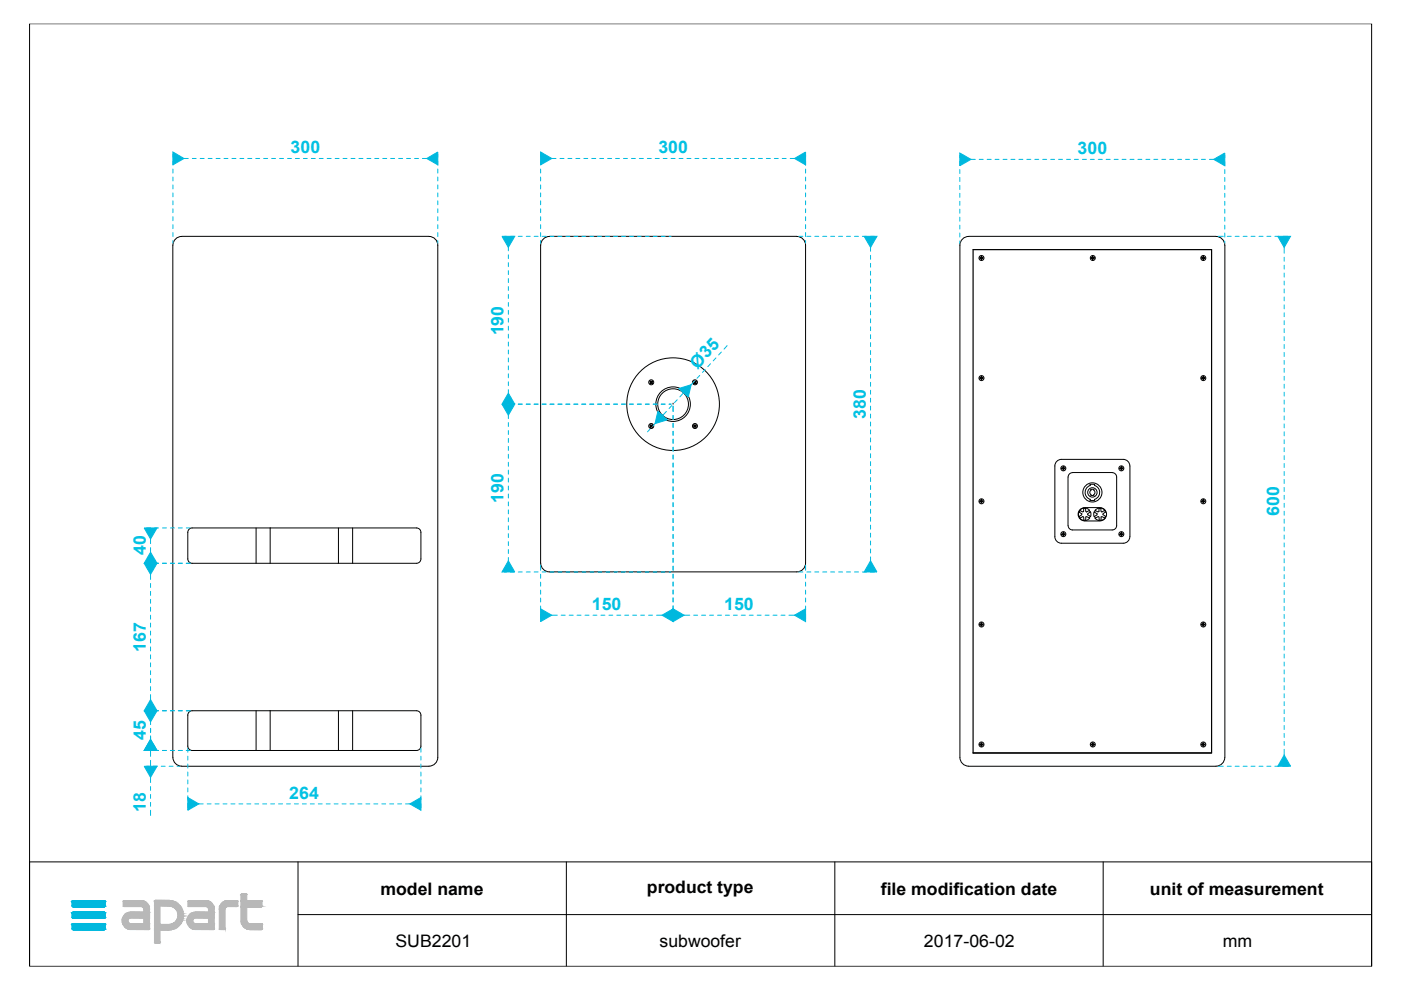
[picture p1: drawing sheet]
<svg xmlns="http://www.w3.org/2000/svg" width="297mm" height="210mm" viewBox="0 0 297 210" stroke-linecap="round" stroke-linejoin="round" font-family="sans-serif">
<defs><g id="words">
<g font-size="3.7" fill="#00c3e4">
<text x="61.6" y="32.5">300</text>
<text x="139.6" y="32.5">300</text>
<text x="228.5" y="32.8">300</text>
<text x="106.7" y="71.1" transform="rotate(-90 106.7 71.1)">190</text>
<text x="147.9" y="78.3" transform="rotate(-47 147.9 78.3)">Ø35</text>
<text x="183.5" y="88.8" transform="rotate(-90 183.5 88.8)">380</text>
<text x="106.7" y="106.7" transform="rotate(-90 106.7 106.7)">190</text>
<text x="271.2" y="109.4" transform="rotate(-90 271.2 109.4)">600</text>
<text x="30.9" y="117.7" transform="rotate(-90 30.9 117.7)">40</text>
<text x="125.5" y="129.4">150</text>
<text x="153.5" y="129.4">150</text>
<text x="30.9" y="138.2" transform="rotate(-90 30.9 138.2)">167</text>
<text x="30.9" y="157" transform="rotate(-90 30.9 157)">45</text>
<text x="30.9" y="172.2" transform="rotate(-90 30.9 172.2)">18</text>
<text x="61.3" y="169.4">264</text>
</g>
<g font-size="3.7">
<text x="80.6" y="189.7">model name</text>
<text x="137.2" y="189.3">product type</text>
<text x="186.8" y="189.7">file modification date</text>
<text x="243.8" y="189.7">unit of measurement</text>
<text x="83.8" y="200.8">SUB2201</text>
<text x="139.9" y="200.8">subwoofer</text>
<text x="195.9" y="200.8">2017-06-02</text>
<text x="259.3" y="200.8">mm</text>
</g>
</g></defs>
<g fill="none" stroke="#000" stroke-width=".21">
<path d="M6.3 5h284.5v199.9h-284.5zM36.6 52v108.6M38.5 50.1a1.86 1.86 0 0 0-1.8 1.9M38.5 50.1h52.5M91 50.1a1.86 1.86 0 0 1 1.8 1.9v108.6a1.86 1.86 0 0 1-1.8 1.8h-52.5a1.86 1.86 0 0 1-1.8-1.8M114.6 52v67.4M116.5 50.1a1.86 1.86 0 0 0-1.9 1.9M116.5 50.1h52.4M168.9 50.1a1.86 1.86 0 0 1 1.9 1.9v67.4a1.86 1.86 0 0 1-1.9 1.9h-52.4a1.86 1.86 0 0 1-1.9-1.9M205.4 50.1a1.86 1.86 0 0 0-1.9 1.9v108.6a1.9 1.9 0 0 0 1.9 1.9l52.4-.1a1.86 1.86 0 0 0 1.9-1.8v-108.6a1.9 1.9 0 0 0-1.9-1.9M205.4 50.1h52.4M207.7 54.6h.3v-.3h.2v.3h.3v.2h-.3v.3h-.2v-.3h-.3z"/>
<path d="M231.3 54.6h.3v-.3h.2v.3h.3v.2h-.3v.3h-.2v-.3h-.3zM254.7 54.6h.3v-.3h.2v.3h.3v.2h-.3v.3h-.2v-.3h-.3zM137.8 80.8l.1-.1 .2 .3 .2-.3 .1 .1-.2 .3 .2 .2-.1 .1-.2-.2-.2 .2-.1-.1 .2-.2zM137.8 90.1l.1-.1 .2 .2 .2-.2 .1 .1-.2 .2 .2 .2-.1 .1-.2-.2-.2 .2-.1-.1 .2-.2zM142.7 85.7h.1M147 90.1l.1-.1 .2 .2 .3-.2 .1 .1-.3 .2 .3 .2-.1 .1-.3-.2-.2 .2-.1-.1 .2-.2zM147 80.8l.2-.1 .2 .3 .2-.3 .1 .1-.2 .3 .2 .2-.1 .1-.2-.2-.3 .2-.1-.1 .3-.2zM207.7 80.1h.3v-.3h.2v.3h.3v.1h-.3v.3h-.2v-.3h-.3zM225.1 99.2h.3v-.3h.1v.3h.3v.2h-.3v.3h-.1v-.3h-.3zM237.4 99.2h.3v-.3h.1v.3h.3v.2h-.3v.3h-.1v-.3h-.3zM239.5 98.8a1.4 1.4 0 0 0-1.4-1.4h-13.1a1.4 1.4 0 0 0-1.4 1.4v15a1.4 1.4 0 0 0 1.4 1.4h13.1a1.4 1.4 0 0 0 1.4-1.4M239.6 98.8v15"/>
<path d="M254.7 80.1h.3v-.3h.2v.3h.3v.1h-.3v.3h-.2v-.3h-.3zM40.1 112.2l.6-.3h47.6a.93 .93 0 0 1 .9 1v5.6a.93 .93 0 0 1-.9 .9h-47.6a.93 .93 0 0 1-.9-.9v-5.6zM54.3 111.9v7.5M57.3 111.9v7.5M71.8 111.9v7.5M74.8 111.9v7.5M207.7 106.2h.3v-.3h.2v.3h.3v.2h-.3v.2h-.2v-.2h-.3zM225.1 113.2h.3v-.3h.1v.3h.3v.2h-.3v.2h-.1v-.2h-.3zM226.4 101.1v10.3M227.4 100.2a.93 .93 0 0 0-.9 .9M227.4 100.2h8.4M228.8 109.5l.5-.3 .1-.3-.7-.3v.9"/>
<path d="M228.8 109.5l.2 .3M228.9 109.9l.7-.4 .2 .1v.8zM229 108.3l-.2 .3M229.1 108l.7-.3-.1 .7-.1 .2-.7-.4zM230 107.6a1.4 1.4 0 0 0-1.4 1.4 1.4 1.4 0 0 0 1.4 1.4l3.2 .1a1.41 1.41 0 0 0 1.4-1.5 1.41 1.41 0 0 0-1.4-1.4M230 107.6h3.2M230.2 107.7l.8 .5-.6 .4-.2-.2zM230.2 107.8h-.4M230.2 110.3h-.4M230.2 109.6l.2-.1 .6 .4-.8 .5zM230.6 108.9l.6-.4v1l-.6-.4zM230.9 108.2l.2 .4"/>
<path d="M231.1 102.7h.7h.3v.2M231.2 109.5l-.2 .3M231.2 102.9a1.54 1.54 0 0 0-1.1 1.5 1.54 1.54 0 0 0 1.1 1.5M231.3 103.8l.2-.1a.65 .65 0 0 1 .6 .8 .65 .65 0 0 1-.8 .5l-.1-.2a.55 .55 0 0 1 .1-.9M232 109.5l.6-.3v-.3l-.6-.3v.9M232.1 109.5l.2 .3M232.1 102.9a1.55 1.55 0 0 1 1.1 1.5 1.55 1.55 0 0 1-1.1 1.5v.2h-1M232.2 108.3l-.2 .3M232.3 108l.7-.3v.7l-.2 .2-.6-.4zM233 110.4v-.8l-.2-.1-.6 .4 .8 .5M233.4 107.8h-.4M233.4 107.7v.7l.2 .2 .7-.4-.9-.5"/>
<path d="M233.4 110.3h-.4M233.4 109.6l.2-.1 .7 .4-.9 .5zM234.2 108.2l.2 .4M234.4 109.5l-.2 .3M234.5 108.5l-.6 .4v.2l.6 .4M235.8 100.2a.93 .93 0 0 1 1 .9v10.3a.93 .93 0 0 1-1 1h-8.4a.93 .93 0 0 1-.9-1M237.7 112.9h.1v.3h.3v.2h-.3v.2h-.1v-.2h-.3v-.2h.3zM254.7 106.2h.3v-.3h.2v.3h.3v.2h-.3v.2h-.2v-.2h-.3zM208 132h.2v.3h.3v.2h-.3v.3h-.2v-.3h-.3v-.2h.3zM255 132h.2v.3h.3v.2h-.3v.3h-.2v-.3h-.3v-.2h.3zM40.1 151l.6-.3h47.6a.93 .93 0 0 1 .9 .9v6.6a.93 .93 0 0 1-.9 .9h-47.6a.93 .93 0 0 1-.9-.9v-6.6zM54.3 150.7v8.4"/>
<path d="M57.3 150.7v8.4M71.8 150.7v8.4M74.8 150.7v8.4M207.7 157.8h.3v-.3h.2v.3h.3v.1h-.3v.3h-.2v-.3h-.3zM231.3 157.8h.3v-.3h.2v.3h.3v.1h-.3v.3h-.2v-.3h-.3zM254.7 157.8h.3v-.3h.2v.3h.3v.1h-.3v.3h-.2v-.3h-.3zM6.3 182.7h284.5v22.2h-284.5zM63.2 193.9h227.6M63.2 182.7v22.2M120.1 182.7v22.2M177 182.7v22.2M233.9 182.7v22.2"/>
<circle cx="208.1" cy="54.7" r=".53"/>
<circle cx="231.7" cy="54.7" r=".53"/>
<circle cx="255.1" cy="54.7" r=".53"/>
<circle cx="138.1" cy="90.3" r=".53"/>
<circle cx="138.1" cy="81.1" r=".53"/>
<circle cx="142.7" cy="85.7" r="9.8"/>
<circle cx="142.7" cy="85.7" r="3.7"/>
<circle cx="142.7" cy="85.7" r="3.3"/>
<circle cx="147.3" cy="90.3" r=".53"/>
<circle cx="147.3" cy="81.1" r=".53"/>
<circle cx="208.1" cy="80.2" r=".53"/>
<circle cx="225.4" cy="99.3" r=".53"/>
<circle cx="237.7" cy="99.3" r=".53"/>
<circle cx="255.1" cy="80.2" r=".53"/>
<circle cx="208.1" cy="106.3" r=".53"/>
<circle cx="225.4" cy="113.3" r=".53"/>
<circle cx="231.6" cy="104.4" r=".99"/>
<circle cx="231.6" cy="104.4" r="2.03"/>
<circle cx="237.7" cy="113.3" r=".53"/>
<circle cx="255.1" cy="106.3" r=".53"/>
<circle cx="208.1" cy="132.4" r=".53"/>
<circle cx="255.1" cy="132.4" r=".53"/>
<circle cx="208.1" cy="157.8" r=".53"/>
<circle cx="231.7" cy="157.8" r=".53"/>
<circle cx="255.1" cy="157.8" r=".53"/>
</g>
<path d="M206.3 52.9h50.6v106.7h-50.6zM231.1 102.7v.2M231.1 105.9v.2M231.3 103.8v.1M206.3 159.6h50.6" fill="none" stroke="#000" stroke-width=".25"/>
<g fill="#00b8de" stroke="#00b8de" stroke-width=".21">
<path d="M15.5 191h6.6z"/>
<path d="M15.4 191h6.8z"/>
<path d="M15.5 191h6.7z"/>
<path d="M15.3 191h6.9z"/>
<path d="M15.3 191l7 .1z"/>
<path d="M15.3 191.1h7z"/>
<path d="M15.3 191.1l7.1 .1z"/>
<path d="M15.2 191.2h7.2z"/>
<path d="M15.2 191.2l7.2 .8h-7.2z"/>
<path d="M15.2 191.2h7.2v.8z"/>
<path d="M15.2 192h7.2z"/>
<path d="M15.2 192l7.1 .1z"/>
<path d="M15.3 192.1h7z"/>
<path d="M15.3 192.1l7 .1z"/>
<path d="M15.3 192.2h6.9z"/>
<path d="M15.3 192.2h7z"/>
<path d="M15.4 192.2l6.8 .1z"/>
<path d="M15.4 192.2h6.8z"/>
<path d="M15.4 192.3h6.7z"/>
<path d="M15.4 192.3h6.8z"/>
<path d="M15.5 192.3h6.6z"/>
<path d="M15.5 193.4h6.6z"/>
<path d="M15.4 193.4h6.8z"/>
<path d="M15.5 193.4h6.7z"/>
<path d="M15.3 193.5h6.9z"/>
<path d="M15.4 193.4l6.8 .1z"/>
<path d="M15.3 193.5h7z"/>
<path d="M15.3 193.5l7 .1z"/>
<path d="M15.3 193.6h7.1z"/>
<path d="M15.2 193.6l7.2 .1z"/>
<path d="M15.2 193.7l7.2 .7h-7.2z"/>
<path d="M15.2 193.7h7.2v.7z"/>
<path d="M15.2 194.4l7.2 .1z"/>
<path d="M15.2 194.5h7.1z"/>
<path d="M15.2 194.5h7.2z"/>
<path d="M15.3 194.5l7 .1z"/>
<path d="M15.3 194.5h7z"/>
<path d="M15.3 194.6h7z"/>
<path d="M15.3 194.6h6.9z"/>
<path d="M15.3 194.6l6.9 .1z"/>
<path d="M15.4 194.7h6.8z"/>
<path d="M15.4 194.7h6.7z"/>
<path d="M15.5 194.7h6.6z"/>
<path d="M15.5 195.8h6.6z"/>
<path d="M15.4 195.8h6.8z"/>
<path d="M15.5 195.8h6.7z"/>
<path d="M15.3 195.9h6.9z"/>
<path d="M15.4 195.8l6.8 .1z"/>
<path d="M15.3 195.9h7z"/>
<path d="M15.3 195.9l7 .1z"/>
<path d="M15.3 196h7.1z"/>
<path d="M15.2 196l7.2 .1z"/>
<path d="M15.2 196.1l7.2 .7h-7.2z"/>
<path d="M15.2 196.1h7.2v.7z"/>
<path d="M15.2 196.8l7.2 .1z"/>
<path d="M15.2 196.9h7.1z"/>
<path d="M15.2 196.9h7.2z"/>
<path d="M15.3 196.9l7 .1z"/>
<path d="M15.3 196.9h7z"/>
<path d="M15.3 197h7z"/>
<path d="M15.3 197l6.9 .1z"/>
<path d="M15.3 197.1h6.9z"/>
<path d="M15.4 197.1h6.8z"/>
<path d="M15.4 197.1h6.7z"/>
<path d="M15.5 197.1h6.6z"/>
<path d="M36.7 32.2l2.3 1.4-2.3 1.4z"/>
<path d="M90.5 33.6l2.3-1.4v2.8z"/>
<path d="M114.6 32.2l2.4 1.4-2.4 1.4z"/>
<path d="M168.4 33.6l2.4-1.4v2.8z"/>
<path d="M184.6 118.9l1.3 2.4h-2.7z"/>
<path d="M183.2 50.1h2.7l-1.3 2.4z"/>
<path d="M106.4 50.1h2.7l-1.3 2.4z"/>
<path d="M107.8 83.3l1.3 2.4h-2.7z"/>
<path d="M107.8 118.9l1.3 2.4h-2.7z"/>
<path d="M106.4 85.7h2.7l-1.3 2.3z"/>
<path d="M114.6 129.1l2.4 1.3-2.4 1.4z"/>
<path d="M140.4 130.4l2.3-1.3v2.7z"/>
<path d="M142.7 129.1l2.4 1.3-2.4 1.4z"/>
<path d="M168.4 130.4l2.4-1.3v2.7z"/>
<path d="M139.5 87.2l2 1.8-2.6 .8z"/>
<path d="M143.9 82.4l2.6-.8-.6 2.6z"/>
<path d="M203.5 32.4l2.4 1.4-2.4 1.3z"/>
<path d="M257.3 33.8l2.4-1.4v2.7z"/>
<path d="M270.9 50.1h2.7l-1.3 2.4z"/>
<path d="M272.3 160.1l1.3 2.4h-2.7z"/>
<path d="M31.9 156.8l1.4 2.3h-2.7z"/>
<path d="M30.6 162.5h2.7l-1.4 2.3z"/>
<path d="M30.6 150.7h2.7l-1.4 2.3z"/>
<path d="M31.9 148.3l1.4 2.4h-2.7z"/>
<path d="M30.6 119.4h2.7l-1.4 2.4z"/>
<path d="M31.9 117.1l1.4 2.3h-2.7z"/>
<path d="M30.6 111.9h2.7l-1.4 2.4z"/>
<path d="M39.8 169.1l2.4 1.3-2.4 1.4z"/>
<path d="M86.9 170.4l2.3-1.3v2.7z"/>
</g>
<g fill="#b8b8b8" stroke="#b8b8b8" stroke-width=".21">
<path d="M51.2 189.6h1z"/>
<path d="M51.2 189.6h1.1z"/>
<path d="M51.1 189.6h1.2z"/>
<path d="M51.1 189.6l1.2 .1z"/>
<path d="M51.1 189.7h1.2z"/>
<path d="M32.9 190.9h3z"/>
<path d="M32.9 190.9h3.1z"/>
<path d="M32.8 190.9h3.2z"/>
<path d="M32.8 190.9l3.4 .1z"/>
<path d="M48.2 191h2.1z"/>
<path d="M40 191h3.7z"/>
<path d="M26.2 191h3.8z"/>
<path d="M51.1 189.7l1.2 1.3h-1.2z"/>
<path d="M51.1 189.7h1.2v1.3z"/>
<path d="M51.1 191h4.4z"/>
<path d="M39.9 191h3.9z"/>
<path d="M40 191h3.8z"/>
<path d="M32.8 191h3.5z"/>
<path d="M48.1 191h2.2z"/>
<path d="M26.2 191h3.9z"/>
<path d="M48 191h2.4z"/>
<path d="M48.1 191h2.3z"/>
<path d="M39.9 191h4z"/>
<path d="M26.2 191h4z"/>
<path d="M32.8 191h3.6z"/>
<path d="M47.9 191h2.5z"/>
<path d="M39.9 191h4.1z"/>
<path d="M26.2 191h4.1z"/>
<path d="M32.8 191h3.7z"/>
<path d="M39.9 191h4.2z"/>
<path d="M32.7 191h3.9z"/>
<path d="M47.8 191h2.6z"/>
<path d="M26.1 191h4.3z"/>
<path d="M51.1 191h4.5z"/>
<path d="M47.7 191h2.7z"/>
<path d="M39.9 191h4.3z"/>
<path d="M26.1 191h4.4z"/>
<path d="M47.7 191.1h2.7z"/>
<path d="M47.7 191l2.7 .1z"/>
<path d="M39.9 191l4.4 .1z"/>
<path d="M26.1 191l4.4 .1z"/>
<path d="M51.1 191l4.5 .1z"/>
<path d="M47.6 191.1h2.8z"/>
<path d="M39.9 191.1h4.4z"/>
<path d="M26.1 191.1h4.5z"/>
<path d="M32.7 191l4.2 .1z"/>
<path d="M47.3 191.3l.3-.2 2.8 .2z"/>
<path d="M47.6 191.1h2.8v.2z"/>
<path d="M39.9 191.1l4.7 .2h-4.7z"/>
<path d="M39.9 191.1h4.4l.3 .2z"/>
<path d="M26.1 191.1l4.8 .2h-4.8z"/>
<path d="M26.1 191.1h4.5l.3 .2z"/>
<path d="M32.7 191.1l4.7 .2h-4.7z"/>
<path d="M32.7 191.1h4.2l.5 .2z"/>
<path d="M47 191.5l.3-.2 3.1 .2z"/>
<path d="M47.3 191.3h3.1v.2z"/>
<path d="M39.9 191.3l5 .2h-5z"/>
<path d="M39.9 191.3h4.7l.3 .2z"/>
<path d="M26.1 191.3l5.1 .2h-5.1z"/>
<path d="M26.1 191.3h4.8l.3 .2z"/>
<path d="M32.7 191.3l5.1 .3h-5.1z"/>
<path d="M32.7 191.3h4.7l.4 .3z"/>
<path d="M47 191.5l3.4 .2h-3.6z"/>
<path d="M47 191.5h3.4v.2z"/>
<path d="M39.9 191.5l5.2 .2h-5.2z"/>
<path d="M39.9 191.5h5l.2 .2z"/>
<path d="M26.1 191.5l5.3 .2h-5.3z"/>
<path d="M26.1 191.5h5.1l.2 .2z"/>
<path d="M32.7 191.6l5.4 .4h-5.4z"/>
<path d="M32.7 191.6h5.1l.3 .4z"/>
<path d="M46.8 191.7l3.6 .3h-3.7z"/>
<path d="M46.8 191.7h3.6v.3z"/>
<path d="M39.9 191.7l5.4 .3h-5.4z"/>
<path d="M39.9 191.7h5.2l.2 .3z"/>
<path d="M26.1 191.7l5.4 .3h-5.4z"/>
<path d="M26.1 191.7h5.3l.1 .3z"/>
<path d="M46.7 192l3.7 .1z"/>
<path d="M39.9 192l5.4 .1z"/>
<path d="M26.1 192l5.5 .1z"/>
<path d="M46.6 192.1h3.8z"/>
<path d="M26.1 192.1h5.5z"/>
<path d="M39.9 192.1h5.4z"/>
<path d="M32.7 192l5.5 .1h-5.5z"/>
<path d="M32.7 192h5.4l.1 .1z"/>
<path d="M51.1 191.1l4.5 1h-4.5z"/>
<path d="M51.1 191.1h4.5v1z"/>
<path d="M51.1 192.1h4.5z"/>
<path d="M39.9 192.1l5.4 .1z"/>
<path d="M46.6 192.1l3.8 .1z"/>
<path d="M26.1 192.1l5.5 .1z"/>
<path d="M51.1 192.1l4.5 .1z"/>
<path d="M39.9 192.2h5.4z"/>
<path d="M35.9 192.1l2.4 .1z"/>
<path d="M46.6 192.2h3.8z"/>
<path d="M26.2 192.2h5.4z"/>
<path d="M51.1 192.2h4.4z"/>
<path d="M51.1 192.2h4.5z"/>
<path d="M46.6 192.2h3.7z"/>
<path d="M40 192.2h5.3z"/>
<path d="M46.6 192.2h1.5z"/>
<path d="M46.6 192.2h1.6z"/>
<path d="M43.7 192.2h1.6z"/>
<path d="M30 192.2h1.6z"/>
<path d="M51.1 192.2h4.3z"/>
<path d="M46.6 192.2l1.4 .1z"/>
<path d="M43.8 192.2l1.6 .1z"/>
<path d="M30.1 192.2l1.5 .1z"/>
<path d="M36.3 192.2l2.1 .1h-1.8z"/>
<path d="M36.3 192.2h2l.1 .1z"/>
<path d="M46.6 192.3h1.3z"/>
<path d="M46.6 192.3h1.4z"/>
<path d="M43.9 192.3h1.5z"/>
<path d="M30.2 192.3h1.4z"/>
<path d="M46.5 192.3l1.4 .1z"/>
<path d="M46.5 192.3h1.4z"/>
<path d="M44 192.3l1.4 .1z"/>
<path d="M30.3 192.3l1.3 .1z"/>
<path d="M36.6 192.3l1.8 .1z"/>
<path d="M46.5 192.4h1.4z"/>
<path d="M44 192.4h1.4z"/>
<path d="M30.3 192.4h1.4z"/>
<path d="M36.7 192.4l1.8 .1h-1.6z"/>
<path d="M36.7 192.4h1.7l.1 .1z"/>
<path d="M46.5 192.4l1.3 .1z"/>
<path d="M44.1 192.4l1.3 .1z"/>
<path d="M30.3 192.4l1.4 .1z"/>
<path d="M46.5 192.5l1.3 .1z"/>
<path d="M46.5 192.5h1.3z"/>
<path d="M44.1 192.5l1.3 .1z"/>
<path d="M30.4 192.5l1.3 .1z"/>
<path d="M46.5 192.6l1.2 .1h-1.2z"/>
<path d="M46.5 192.6h1.3z"/>
<path d="M44.2 192.6l1.2 .1z"/>
<path d="M30.4 192.6l1.3 .1z"/>
<path d="M46.5 192.7h1.2z"/>
<path d="M44.2 192.7h1.2z"/>
<path d="M30.5 192.7h1.2z"/>
<path d="M36.9 192.5l1.7 .2h-1.4z"/>
<path d="M36.9 192.5h1.6l.1 .2z"/>
<path d="M37.2 192.7l1.5 .1z"/>
<path d="M37.3 192.8l1.4 .2h-1.3z"/>
<path d="M37.3 192.8h1.4v.2z"/>
<path d="M37.4 193l1.4 .3h-1.2z"/>
<path d="M37.4 193h1.3l.1 .3z"/>
<path d="M37.6 193.3h1.2z"/>
<path d="M44.2 192.7l1.2 .7h-1.2z"/>
<path d="M44.2 192.7h1.2v.7z"/>
<path d="M30.5 192.7l1.2 .7h-1.2z"/>
<path d="M30.5 192.7h1.2v.7z"/>
<path d="M41 193.5h4.4z"/>
<path d="M41.3 193.4l4.1 .1z"/>
<path d="M27.2 193.5h4.5z"/>
<path d="M27.6 193.4l4.1 .1z"/>
<path d="M40.7 193.6h4.7z"/>
<path d="M41 193.5l4.4 .1z"/>
<path d="M26.9 193.6h4.8z"/>
<path d="M27.2 193.5l4.5 .1z"/>
<path d="M37.6 193.3l1.3 .4h-1.2z"/>
<path d="M37.6 193.3h1.2l.1 .4z"/>
<path d="M40.4 193.7l.3-.1 4.7 .1z"/>
<path d="M40.7 193.6h4.7v.1z"/>
<path d="M26.6 193.7l.3-.1 4.8 .1z"/>
<path d="M26.9 193.6h4.8v.1z"/>
<path d="M37.7 193.7l1.2 .1z"/>
<path d="M40.1 194l.3-.3 5 .3z"/>
<path d="M40.4 193.7h5v.3z"/>
<path d="M26.4 194l.2-.3 5.1 .3z"/>
<path d="M26.6 193.7h5.1v.3z"/>
<path d="M37.7 193.8l1.2 .2h-1.2z"/>
<path d="M37.7 193.8h1.2v.2z"/>
<path d="M40.1 194l5.3 .3h-5.5z"/>
<path d="M40.1 194h5.3v.3z"/>
<path d="M26.4 194l5.3 .3h-5.5z"/>
<path d="M26.4 194h5.3v.3z"/>
<path d="M37.7 194l1.2 .3h-1.2z"/>
<path d="M37.7 194h1.2v.3z"/>
<path d="M37.7 194.3l1.2 .1h-1.2z"/>
<path d="M37.7 194.3h1.2z"/>
<path d="M39.9 194.3l5.5 .3h-5.6z"/>
<path d="M39.9 194.3h5.5v.3z"/>
<path d="M26.2 194.3l5.5 .3h-5.7z"/>
<path d="M26.2 194.3h5.5v.3z"/>
<path d="M39.8 194.6h5.6z"/>
<path d="M26 194.6h5.7z"/>
<path d="M39.7 194.6l1.6 .1z"/>
<path d="M39.7 194.6h1.7z"/>
<path d="M26 194.6l1.5 .1z"/>
<path d="M26 194.6h1.6z"/>
<path d="M39.7 194.7h1.5z"/>
<path d="M39.7 194.7h1.6z"/>
<path d="M26 194.7h1.4z"/>
<path d="M26 194.7h1.5z"/>
<path d="M37.7 194.4l1.1 .4h-1.2z"/>
<path d="M37.7 194.4h1.2l-.1 .4z"/>
<path d="M39.7 194.7l1.4 .1z"/>
<path d="M26 194.7l1.3 .1z"/>
<path d="M37.6 194.8h1.2z"/>
<path d="M39.7 194.8l1.3 .1z"/>
<path d="M39.7 194.8h1.4z"/>
<path d="M26 194.8l1.2 .1z"/>
<path d="M26 194.8h1.3z"/>
<path d="M39.6 194.9h1.4z"/>
<path d="M25.9 194.9h1.3z"/>
<path d="M39.6 194.9l1.3 .1z"/>
<path d="M25.9 194.9l1.3 .1z"/>
<path d="M39.6 195l1.3 .1h-1.3z"/>
<path d="M39.6 195h1.3z"/>
<path d="M25.9 195l1.2 .1z"/>
<path d="M25.9 195h1.3z"/>
<path d="M37.6 194.8l1.1 .3h-1.3z"/>
<path d="M37.6 194.8h1.2l-.1 .3z"/>
<path d="M39.6 195.1l1.3 .1z"/>
<path d="M39.6 195.1h1.3z"/>
<path d="M25.9 195.1l1.2 .1h-1.2z"/>
<path d="M25.9 195.1h1.2z"/>
<path d="M39.6 195.2h1.3z"/>
<path d="M25.9 195.2h1.2z"/>
<path d="M51.1 192.2l1.2 3.1h-1.2z"/>
<path d="M51.1 192.2h1.2v3.1z"/>
<path d="M51.1 195.3h1.2z"/>
<path d="M37.4 195.1l1.3 .2h-1.4z"/>
<path d="M37.4 195.1h1.3v.2z"/>
<path d="M39.6 195.2l1.3 .1z"/>
<path d="M25.9 195.2l1.2 .1z"/>
<path d="M51.1 195.3l1.2 .1z"/>
<path d="M37.3 195.3l1.3 .1h-1.4z"/>
<path d="M37.3 195.3h1.4z"/>
<path d="M39.6 195.3l1.3 .1z"/>
<path d="M25.9 195.3l1.2 .1z"/>
<path d="M51.1 195.4l1.3 .1z"/>
<path d="M39.6 195.4l1.3 .1z"/>
<path d="M25.9 195.4l1.3 .1z"/>
<path d="M51.1 195.5h1.3z"/>
<path d="M39.6 195.5l1.4 .1z"/>
<path d="M25.9 195.5l1.3 .1z"/>
<path d="M39.6 195.6h1.4z"/>
<path d="M25.9 195.6h1.3z"/>
<path d="M36.9 195.6l.3-.2 1.3 .2z"/>
<path d="M37.2 195.4h1.4l-.1 .2z"/>
<path d="M51.1 195.5l1.4 .1z"/>
<path d="M51.1 195.6h1.4z"/>
<path d="M39.6 195.6l1.5 .1z"/>
<path d="M25.9 195.6l1.4 .1z"/>
<path d="M51.1 195.6l1.4 .1z"/>
<path d="M36.7 195.7h1.7z"/>
<path d="M36.9 195.6h1.6z"/>
<path d="M51.2 195.7h1.4z"/>
<path d="M39.7 195.7l1.5 .1z"/>
<path d="M26 195.7l1.4 .1z"/>
<path d="M51.2 195.7l1.5 .1z"/>
<path d="M39.7 195.8h1.6z"/>
<path d="M26 195.8h1.5z"/>
<path d="M36.6 195.8h1.8z"/>
<path d="M51.2 195.8h1.6z"/>
<path d="M51.2 195.8h1.7z"/>
<path d="M51.2 195.8h4.3z"/>
<path d="M44.2 194.6l1.2 1.2h-1.2z"/>
<path d="M44.2 194.6h1.2v1.2z"/>
<path d="M39.7 195.8h1.7z"/>
<path d="M30.5 194.6l1.2 1.2h-1.2z"/>
<path d="M30.5 194.6h1.2v1.2z"/>
<path d="M26 195.8h1.6z"/>
<path d="M51.2 195.8l4.4 .1z"/>
<path d="M51.2 195.9h4.4z"/>
<path d="M39.7 195.8l5.7 .1z"/>
<path d="M26 195.8l5.7 .1z"/>
<path d="M36.3 195.9l.3-.1 1.7 .1z"/>
<path d="M36.6 195.8h1.8l-.1 .1z"/>
<path d="M35.9 196h2.3z"/>
<path d="M36.3 195.9h2z"/>
<path d="M32.7 192.1l1.2 3.9h-1.2z"/>
<path d="M32.7 192.1h1.2v3.9z"/>
<path d="M32.7 196l5.4 .1h-5.4z"/>
<path d="M32.7 196h5.5l-.1 .1z"/>
<path d="M39.8 195.9l5.6 .3h-5.5z"/>
<path d="M39.8 195.9h5.6v.3z"/>
<path d="M26 195.9l5.7 .3h-5.5z"/>
<path d="M26 195.9h5.7v.3z"/>
<path d="M51.2 195.9l4.4 .4h-4.2z"/>
<path d="M51.2 195.9h4.4v.4z"/>
<path d="M32.7 196.1l5.1 .4h-5.1z"/>
<path d="M32.7 196.1h5.4l-.3 .4z"/>
<path d="M39.9 196.2l5.5 .3h-5.3z"/>
<path d="M39.9 196.2h5.5v.3z"/>
<path d="M26.2 196.2l5.5 .3h-5.3z"/>
<path d="M26.2 196.2h5.5v.3z"/>
<path d="M51.4 196.3l4.2 .2h-4z"/>
<path d="M51.4 196.3h4.2v.2z"/>
<path d="M40.1 196.5l5.3 .2h-5z"/>
<path d="M40.1 196.5h5.3v.2z"/>
<path d="M26.4 196.5l5.3 .2h-5.1z"/>
<path d="M26.4 196.5h5.3v.2z"/>
<path d="M32.7 196.5l4.7 .3h-4.7z"/>
<path d="M32.7 196.5h5.1l-.4 .3z"/>
<path d="M51.6 196.5l4 .3h-3.7z"/>
<path d="M51.6 196.5h4v.3z"/>
<path d="M40.4 196.7l5 .2h-4.7z"/>
<path d="M40.4 196.7h5v.2z"/>
<path d="M26.6 196.7l5.1 .2h-4.8z"/>
<path d="M26.6 196.7h5.1v.2z"/>
<path d="M51.9 196.8l3.7 .1h-3.4z"/>
<path d="M51.9 196.8h3.7v.1z"/>
<path d="M46.5 192.7l1.2 4.3h-1.2z"/>
<path d="M46.5 192.7h1.2v4.3z"/>
<path d="M40.7 196.9l4.7 .1z"/>
<path d="M26.9 196.9l4.8 .1z"/>
<path d="M52.2 196.9l3.4 .1z"/>
<path d="M32.7 196.8l4.2 .2h-4.2z"/>
<path d="M32.7 196.8h4.7l-.5 .2z"/>
<path d="M46.5 197h1.2z"/>
<path d="M40.8 197h4.6z"/>
<path d="M27.1 197h4.6z"/>
<path d="M52.3 197h3.3z"/>
<path d="M40.9 197h4.5z"/>
<path d="M52.4 197h3.2z"/>
<path d="M27.2 197h4.5z"/>
<path d="M41 197h4.4z"/>
<path d="M52.5 197h3.1z"/>
<path d="M52.5 197l3.1 .1z"/>
<path d="M46.5 197l1.2 .1z"/>
<path d="M46.5 197.1h1.2z"/>
<path d="M41.1 197l4.3 .1z"/>
<path d="M41.1 197h4.3z"/>
<path d="M27.3 197l4.4 .1z"/>
<path d="M52.6 197.1h3z"/>
<path d="M41.2 197.1h4.2z"/>
<path d="M27.4 197.1h4.2z"/>
<path d="M27.4 197.1h4.3z"/>
<path d="M52.6 197.1h2.9z"/>
<path d="M46.5 197.1h1.1z"/>
<path d="M46.6 197.1h1z"/>
<path d="M27.5 197.1h4.1z"/>
<path d="M41.3 197.1h4z"/>
<path d="M41.3 197.1h4.1z"/>
<path d="M52.7 197.1h2.8z"/>
<path d="M27.6 197.1h4z"/>
<path d="M52.8 197.1h2.7z"/>
<path d="M52.9 197.1h2.6z"/>
<path d="M32.7 197l3.7 .1h-3.7z"/>
<path d="M32.7 197h4.2l-.5 .1z"/>
<path d="M32.7 197.1l3.2 .1z"/>
<path d="M32.7 197.1h3.7z"/>
<path d="M32.7 197.2l1.2 2.6h-1.2z"/>
<path d="M32.7 197.2h1.2v2.6z"/>
<path d="M32.7 199.8h1.2z"/>
<path d="M32.8 199.8h1.1z"/>
<path d="M32.8 199.8l1.1 .1z"/>
<path d="M32.8 199.9h1.1z"/>
<path d="M32.8 199.9h1z"/>
<path d="M32.9 199.9h.9z"/>
</g>
<g fill="none" stroke="#00b8de" stroke-width=".21">
<path d="M36.7 32.8v.5M36.7 34.2v.8M36.7 35.8v.9M36.7 37.5v.9M36.7 39.2v.9M39 33.6h.9M40.8 33.6h.8M42.4 33.6h.9M44.1 33.6h.9M45.8 33.6h.9M47.5 33.6h.8M49.2 33.6h.8"/>
<path d="M50.9 33.6h.8M52.5 33.6h.9M54.2 33.6h.9M55.9 33.6h.9M57.6 33.6h.8M59.3 33.6h.8M61 33.6h.8M62.6 33.6h.9M64.3 33.6h.9M66 33.6h.8M67.7 33.6h.8M69.4 33.6h.8"/>
<path d="M71.1 33.6h.8M72.7 33.6h.9M74.4 33.6h.9M76.1 33.6h.8M77.8 33.6h.8M79.5 33.6h.8M81.2 33.6h.8M82.8 33.6h.9M84.5 33.6h.9M86.2 33.6h.8M87.9 33.6h.8M89.6 33.6h.9"/>
<path d="M92.8 32.8v.5M92.8 34.2v.8M92.8 35.8v.9M92.8 37.5v.9M92.8 39.2v.9M114.6 32.8v.5M114.6 34.2v.8M114.6 35.8v.9M114.6 37.5v.9M114.6 39.2v.9M117 33.6h.9M118.7 33.6h.9"/>
<path d="M120.4 33.6h.8M122.1 33.6h.8M123.8 33.6h.8M125.5 33.6h.8M127.2 33.6h.8M128.8 33.6h.9M130.5 33.6h.8M132.2 33.6h.8M133.9 33.6h.8M135.6 33.6h.8M137.2 33.6h.9M138.9 33.6h.9"/>
<path d="M140.6 33.6h.8M142.3 33.6h.8M144 33.6h.8M145.7 33.6h.8M147.3 33.6h.9M149 33.6h.9M150.7 33.6h.8M152.4 33.6h.8M154.1 33.6h.8M155.7 33.6h.9M157.4 33.6h.9M159.1 33.6h.9"/>
<path d="M160.8 33.6h.9M162.5 33.6h.8M164.2 33.6h.8M165.8 33.6h.9M167.5 33.6h.9M170.8 32.8v.5M170.8 34.2v.8M170.8 35.8v.9M170.8 37.5v.9M170.8 39.2v.9M203.5 32.9v.5M203.5 34.3v.8"/>
<path d="M203.5 36v.8M203.5 37.6v.9M203.5 39.3v.9M205.9 33.8h.9M207.6 33.8h.9M209.3 33.8h.8M211 33.8h.8M212.7 33.8h.8M214.3 33.8h.9M216 33.8h.9M217.7 33.8h.8M219.4 33.8h.8"/>
<path d="M221.1 33.8h.8M222.8 33.8h.8M224.4 33.8h.9M226.1 33.8h.9M227.8 33.8h.8M229.5 33.8h.8M231.2 33.8h.8M232.9 33.8h.8M234.5 33.8h.9M236.2 33.8h.9M237.9 33.8h.8M239.6 33.8h.8"/>
<path d="M241.3 33.8h.8M243 33.8h.8M244.6 33.8h.9M246.3 33.8h.9M248 33.8h.8M249.7 33.8h.8M251.4 33.8h.8M253 33.8h.9M254.7 33.8h.9M256.4 33.8h.9M259.7 32.9v.5M259.7 34.3v.8"/>
<path d="M259.7 36v.8M259.7 37.6v.9M259.7 39.3v.9M36.7 40.9v.8M36.7 42.6v.8M36.7 44.3v.8M36.7 45.9v.9M36.7 47.6v.9M36.7 49.3v.9M36.7 51v.6M92.8 40.9v.8M92.8 42.6v.8"/>
<path d="M92.8 44.3v.8M92.8 45.9v.9M92.8 47.6v.9M92.8 49.3v.9M92.8 51v.6M106.9 50.1h.5M107.8 52.5v.7M107.8 54v.9M107.8 55.7v.8M107.8 57.4v.8M107.8 59.1v.8M108.2 50.1h.9"/>
<path d="M109.9 50.1h.8M111.6 50.1h.8M113.2 50.1h.9M114.6 40.9v.8M114.6 42.6v.8M114.6 44.3v.8M114.6 45.9v.9M114.6 47.6v.9M114.6 49.3v.9M114.6 51v.6M114.9 50.1h.9M116.6 50.1h.9"/>
<path d="M118.3 50.1h.8M120 50.1h.8M121.7 50.1h.8M123.3 50.1h.9M125 50.1h.9M126.7 50.1h.9M128.4 50.1h.8M130.1 50.1h.8M131.8 50.1h.8M133.5 50.1h.8M135.1 50.1h.9M136.8 50.1h.8"/>
<path d="M138.5 50.1h.8M140.2 50.1h.8M141.9 50.1h.4M169.3 50.1h.9M170.8 40.9v.8M170.8 42.6v.8M170.8 44.3v.8M170.8 45.9v.9M170.8 47.6v.9M170.8 49.3v.9M170.8 51v.6M171.1 50.1h.8"/>
<path d="M172.7 50.1h.9M174.4 50.1h.9M176.1 50.1h.9M177.8 50.1h.8M179.5 50.1h.8M181.2 50.1h.8M182.8 50.1h.9M184.5 50.1h.9M184.6 52.5v.8M184.6 54.1v.9M184.6 55.8v.9M184.6 57.5v.8"/>
<path d="M184.6 59.2v.8M203.5 41v.8M203.5 42.7v.8M203.5 44.4v.8M203.5 46v.9M203.5 47.7v.9M203.5 49.4v.9M203.5 51.1v.5M258.2 50.1h1.2M259.7 41v.8M259.7 42.7v.8M259.7 44.4v.8"/>
<path d="M259.7 46v.9M259.7 47.7v.9M259.7 49.4v.9M259.7 51.1v.5M260.2 50.1h.9M261.9 50.1h.8M263.6 50.1h.8M265.2 50.1h.9M266.9 50.1h.9M268.6 50.1h.9M270.3 50.1h.8M272 50.1h1.1"/>
<path d="M272.3 52.5v1.2M272.3 54.5v.9M272.3 56.2v.9M272.3 57.9v.8M272.3 59.6v.8M107.8 60.8v.8M107.8 62.4v.9M107.8 64.1v.8M107.8 65.8v.8M107.8 67.5v.8M107.8 69.2v.8M107.8 70.9v.8"/>
<path d="M107.8 72.5v.9M107.8 74.2v.8M107.8 75.9v.8M107.8 77.6v.8M107.8 79.3v.8M148.4 79.6l-.6 .6M149.5 78.3l-.6 .7M150.6 77.1l-.5 .6M151.8 75.9l-.6 .6M152.9 74.6l-.5 .7M154.2 73.3l-.7 .7M184.6 60.9v.8"/>
<path d="M184.6 62.6v.8M184.6 64.2v.9M184.6 65.9v.8M184.6 67.6v.8M184.6 69.3v.8M184.6 71v.8M184.6 72.7v.8M184.6 74.3v.9M184.6 76v.8M184.6 77.7v.8M184.6 79.4v.8M272.3 61.3v.8"/>
<path d="M272.3 63v.8M272.3 64.6v.9M272.3 66.3v.9M272.3 68v.8M272.3 69.7v.8M272.3 71.4v.8M272.3 73.1v.8M272.3 74.7v.9M272.3 76.4v.8M272.3 78.1v.8M272.3 79.8v.8M106.9 85.7h.5"/>
<path d="M107.8 81v.8M107.8 82.6v.7M107.8 88v.8M107.8 89.6v.8M107.8 91.3v.8M107.8 93v.8M107.8 94.6v.9M107.8 96.3v.9M107.8 98v.9M107.8 99.7v.8M108.2 85.7h.9M109.9 85.7h.8"/>
<path d="M111.6 85.7h.8M113.2 85.7h.9M114.9 85.7h.9M116.6 85.7h.9M118.3 85.7h.8M120 85.7h.8M121.7 85.7h.8M123.3 85.7h.9M125 85.7h.9M126.7 85.7h.9M128.4 85.7h.8M130.1 85.7h.8"/>
<path d="M131.8 85.7h.8M133.5 85.7h.8M135.1 85.7h.9M136.8 85.7h.8M137.8 91l-.5 .6M138.5 85.7h.8M138.9 89.8l-.5 .6M140.2 85.7h.8M141.3 87.2l-.8 .9M141.9 85.7h.4M142.4 86l-.5 .6M142.7 86.1v1.1"/>
<path d="M142.7 88.1v.8M142.7 89.8v.8M142.7 91.4v.9M142.7 93.1v.9M142.7 94.8v.9M142.7 96.5v.8M142.7 98.2v.8M142.7 99.9v.8M143.6 84.8l-.6 .6M144.9 83.3l-.8 .8M147.2 80.8l-.7 .8M184.6 81.1v.8"/>
<path d="M184.6 82.8v.8M184.6 84.4v.9M184.6 86.1v.8M184.6 87.8v.8M184.6 89.5v.8M184.6 91.2v.8M184.6 92.8v.9M184.6 94.5v.9M184.6 96.2v.9M184.6 97.9v.8M184.6 99.6v.8M272.3 81.5v.8"/>
<path d="M272.3 83.2v.8M272.3 84.8v.9M272.3 86.5v.8M272.3 88.2v.8M272.3 89.9v.8M272.3 91.6v.8M272.3 93.2v.9M272.3 94.9v.9M272.3 96.6v.8M272.3 98.3v.8M272.3 100v.8M31.1 119.4h.8"/>
<path d="M31.1 111.9h.8M31.9 114.3v1M31.9 116.1v1M32.8 119.4h.8M32.8 111.9h.8M34.4 119.4h.9M34.4 111.9h.9M36.1 119.4h.9M36.1 111.9h.9M37.8 119.4h.9M37.8 111.9h.9M39.5 119.4h.8"/>
<path d="M39.5 111.9h.8M107.8 101.4v.8M107.8 103v.9M107.8 104.7v.9M107.8 106.4v.9M107.8 108.1v.9M107.8 109.8v.8M107.8 111.5v.8M107.8 113.1v.9M107.8 114.8v.9M107.8 116.5v.9M107.8 118.2v.7"/>
<path d="M114.6 119.8v1.1M142.7 101.5v.9M142.7 103.2v.9M142.7 104.9v.9M142.7 106.6v.8M142.7 108.3v.8M142.7 109.9v.9M142.7 111.6v.9M142.7 113.3v.9M142.7 115v.9M142.7 116.7v.8M142.7 118.4v.8"/>
<path d="M170.8 119.8v1.1M184.6 101.2v.9M184.6 102.9v.9M184.6 104.6v.9M184.6 106.3v.9M184.6 108v.8M184.6 109.7v.8M184.6 111.3v.9M184.6 113v.9M184.6 114.7v.9M184.6 116.4v.9M184.6 118.1v.8"/>
<path d="M272.3 101.7v.8M272.3 103.3v.9M272.3 105v.9M272.3 106.7v.9M272.3 108.4v.8M272.3 110.1v.8M272.3 111.7v.9M272.3 113.4v.9M272.3 115.1v.9M272.3 116.8v.9M272.3 118.5v.8M31.9 121.8v1.1"/>
<path d="M31.9 123.7v.9M31.9 125.4v.8M31.9 127.1v.8M31.9 128.7v.9M31.9 130.4v.9M31.9 132.1v.9M31.9 133.8v.9M31.9 135.5v.8M31.9 137.2v.8M31.9 138.8v.9M106.9 121.3h.5M108.2 121.3h.9"/>
<path d="M109.9 121.3h.8M111.6 121.3h.8M113.2 121.3h.9M114.6 121.8v.8M114.6 123.4v.9M114.6 125.1v.9M114.6 126.8v.8M114.6 128.5v.8M114.6 130.2v1.1M114.9 121.3h.9M116.6 121.3h.9M117 130.4h1.2"/>
<path d="M118.3 121.3h.8M119 130.4h.8M120 121.3h.8M120.7 130.4h.8M121.7 121.3h.8M122.3 130.4h.9M123.3 121.3h.9M124 130.4h.9M125 121.3h.9M125.7 130.4h.9M126.7 121.3h.9M127.4 130.4h.9"/>
<path d="M128.4 121.3h.8M129.1 130.4h.8M130.1 121.3h.8M130.8 130.4h.8M131.8 121.3h.8M132.5 130.4h.8M133.5 121.3h.8M134.1 130.4h.9M135.1 121.3h.9M135.8 130.4h.9M136.8 121.3h.8M137.5 130.4h.8"/>
<path d="M138.5 121.3h.8M139.2 130.4h1.2M140.2 121.3h.8M141.9 121.3h.4M142.7 120v.9M142.7 121.7v.9M142.7 123.4v.9M142.7 125.1v.9M142.7 126.8v.8M142.7 128.5v.8M142.7 130.1v1.2M145.1 130.4h1.1"/>
<path d="M147.1 130.4h.8M148.8 130.4h.8M150.4 130.4h.9M152.1 130.4h.9M153.8 130.4h.8M155.5 130.4h.8M157.2 130.4h.8M158.9 130.4h.8M160.5 130.4h.9M162.2 130.4h.9M163.9 130.4h.8M165.6 130.4h.8"/>
<path d="M167.3 130.4h1.1M169.3 121.3h.9M170.8 121.8v.8M170.8 123.4v.9M170.8 125.1v.9M170.8 126.8v.8M170.8 128.5v.8M170.8 130.2v1.1M171.1 121.3h.8M172.7 121.3h.9M174.4 121.3h.9M176.1 121.3h.9"/>
<path d="M177.8 121.3h.8M179.5 121.3h.8M181.2 121.3h.8M182.8 121.3h.9M184.5 121.3h.9M272.3 120.2v.8M272.3 121.8v.9M272.3 123.5v.9M272.3 125.2v.9M272.3 126.9v.9M272.3 128.6v.8M272.3 130.3v.8"/>
<path d="M272.3 131.9v.9M272.3 133.6v.9M272.3 135.3v.9M272.3 137v.8M272.3 138.7v.8M31.1 159.1h.8v1.3M31.1 150.7h.8M31.9 140.5v.9M31.9 142.2v.9M31.9 143.9v.8M31.9 145.6v.8M31.9 147.3v1"/>
<path d="M31.9 153v.6M31.9 154.4v.9M31.9 156v.8M32.8 159.1h.8M32.8 150.7h.8M34.4 159.1h.9M34.4 150.7h.9M36.1 159.1h.9M36.1 150.7h.9M37.8 159.1h.9M37.8 150.7h.9M39.5 159.1h.8"/>
<path d="M39.5 150.7h.8M39.8 158.6v.9M89.2 158.6v.9M272.3 140.4v.8M272.3 142v.9M272.3 143.7v.9M272.3 145.4v.9M272.3 147.1v.8M272.3 148.8v.8M272.3 150.5v.8M272.3 152.1v.9M272.3 153.8v.9"/>
<path d="M272.3 155.5v.8M272.3 157.2v.8M272.3 158.9v1.2M31.1 162.5h.5M31.9 161.2v1.3M31.9 164.8v1.1M31.9 166.8v.8M31.9 168.4v.9M31.9 170.1v.9M31.9 171.8v1.1M32.5 162.5h.8M34.2 162.5h.8"/>
<path d="M35.9 162.5h.8M37.6 162.5h.5M39.8 160.3v.9M39.8 162v.8M39.8 163.7v.8M39.8 165.4v.8M39.8 167.1v.8M39.8 168.7v.9M39.8 170.4v.9M42.2 170.4h.9M43.9 170.4h.8M45.6 170.4h.8"/>
<path d="M47.3 170.4h.8M49 170.4h.8M50.7 170.4h.8M52.3 170.4h.9M54 170.4h.8M55.7 170.4h.8M57.4 170.4h.8M59.1 170.4h.8M60.8 170.4h.8M62.4 170.4h.9M64.1 170.4h.8M65.8 170.4h.8"/>
<path d="M67.5 170.4h.8M69.2 170.4h.8M70.8 170.4h.9M72.5 170.4h.9M74.2 170.4h.8M75.9 170.4h.8M77.6 170.4h.8M79.3 170.4h.8M80.9 170.4h.9M82.6 170.4h.9M84.3 170.4h.8M86 170.4h.9"/>
<path d="M89.2 160.3v.9M89.2 162v.8M89.2 163.7v.8M89.2 165.4v.8M89.2 167.1v.8M89.2 168.7v.9M89.2 170.4v.9M258.2 162.5h1.2M260.2 162.5h.9M261.9 162.5h.8M263.6 162.5h.8M265.2 162.5h.9"/>
<path d="M266.9 162.5h.9M268.6 162.5h.9M270.3 162.5h.8M272 162.5h1.1"/>
</g>
<use href="#words"/>
</svg>
